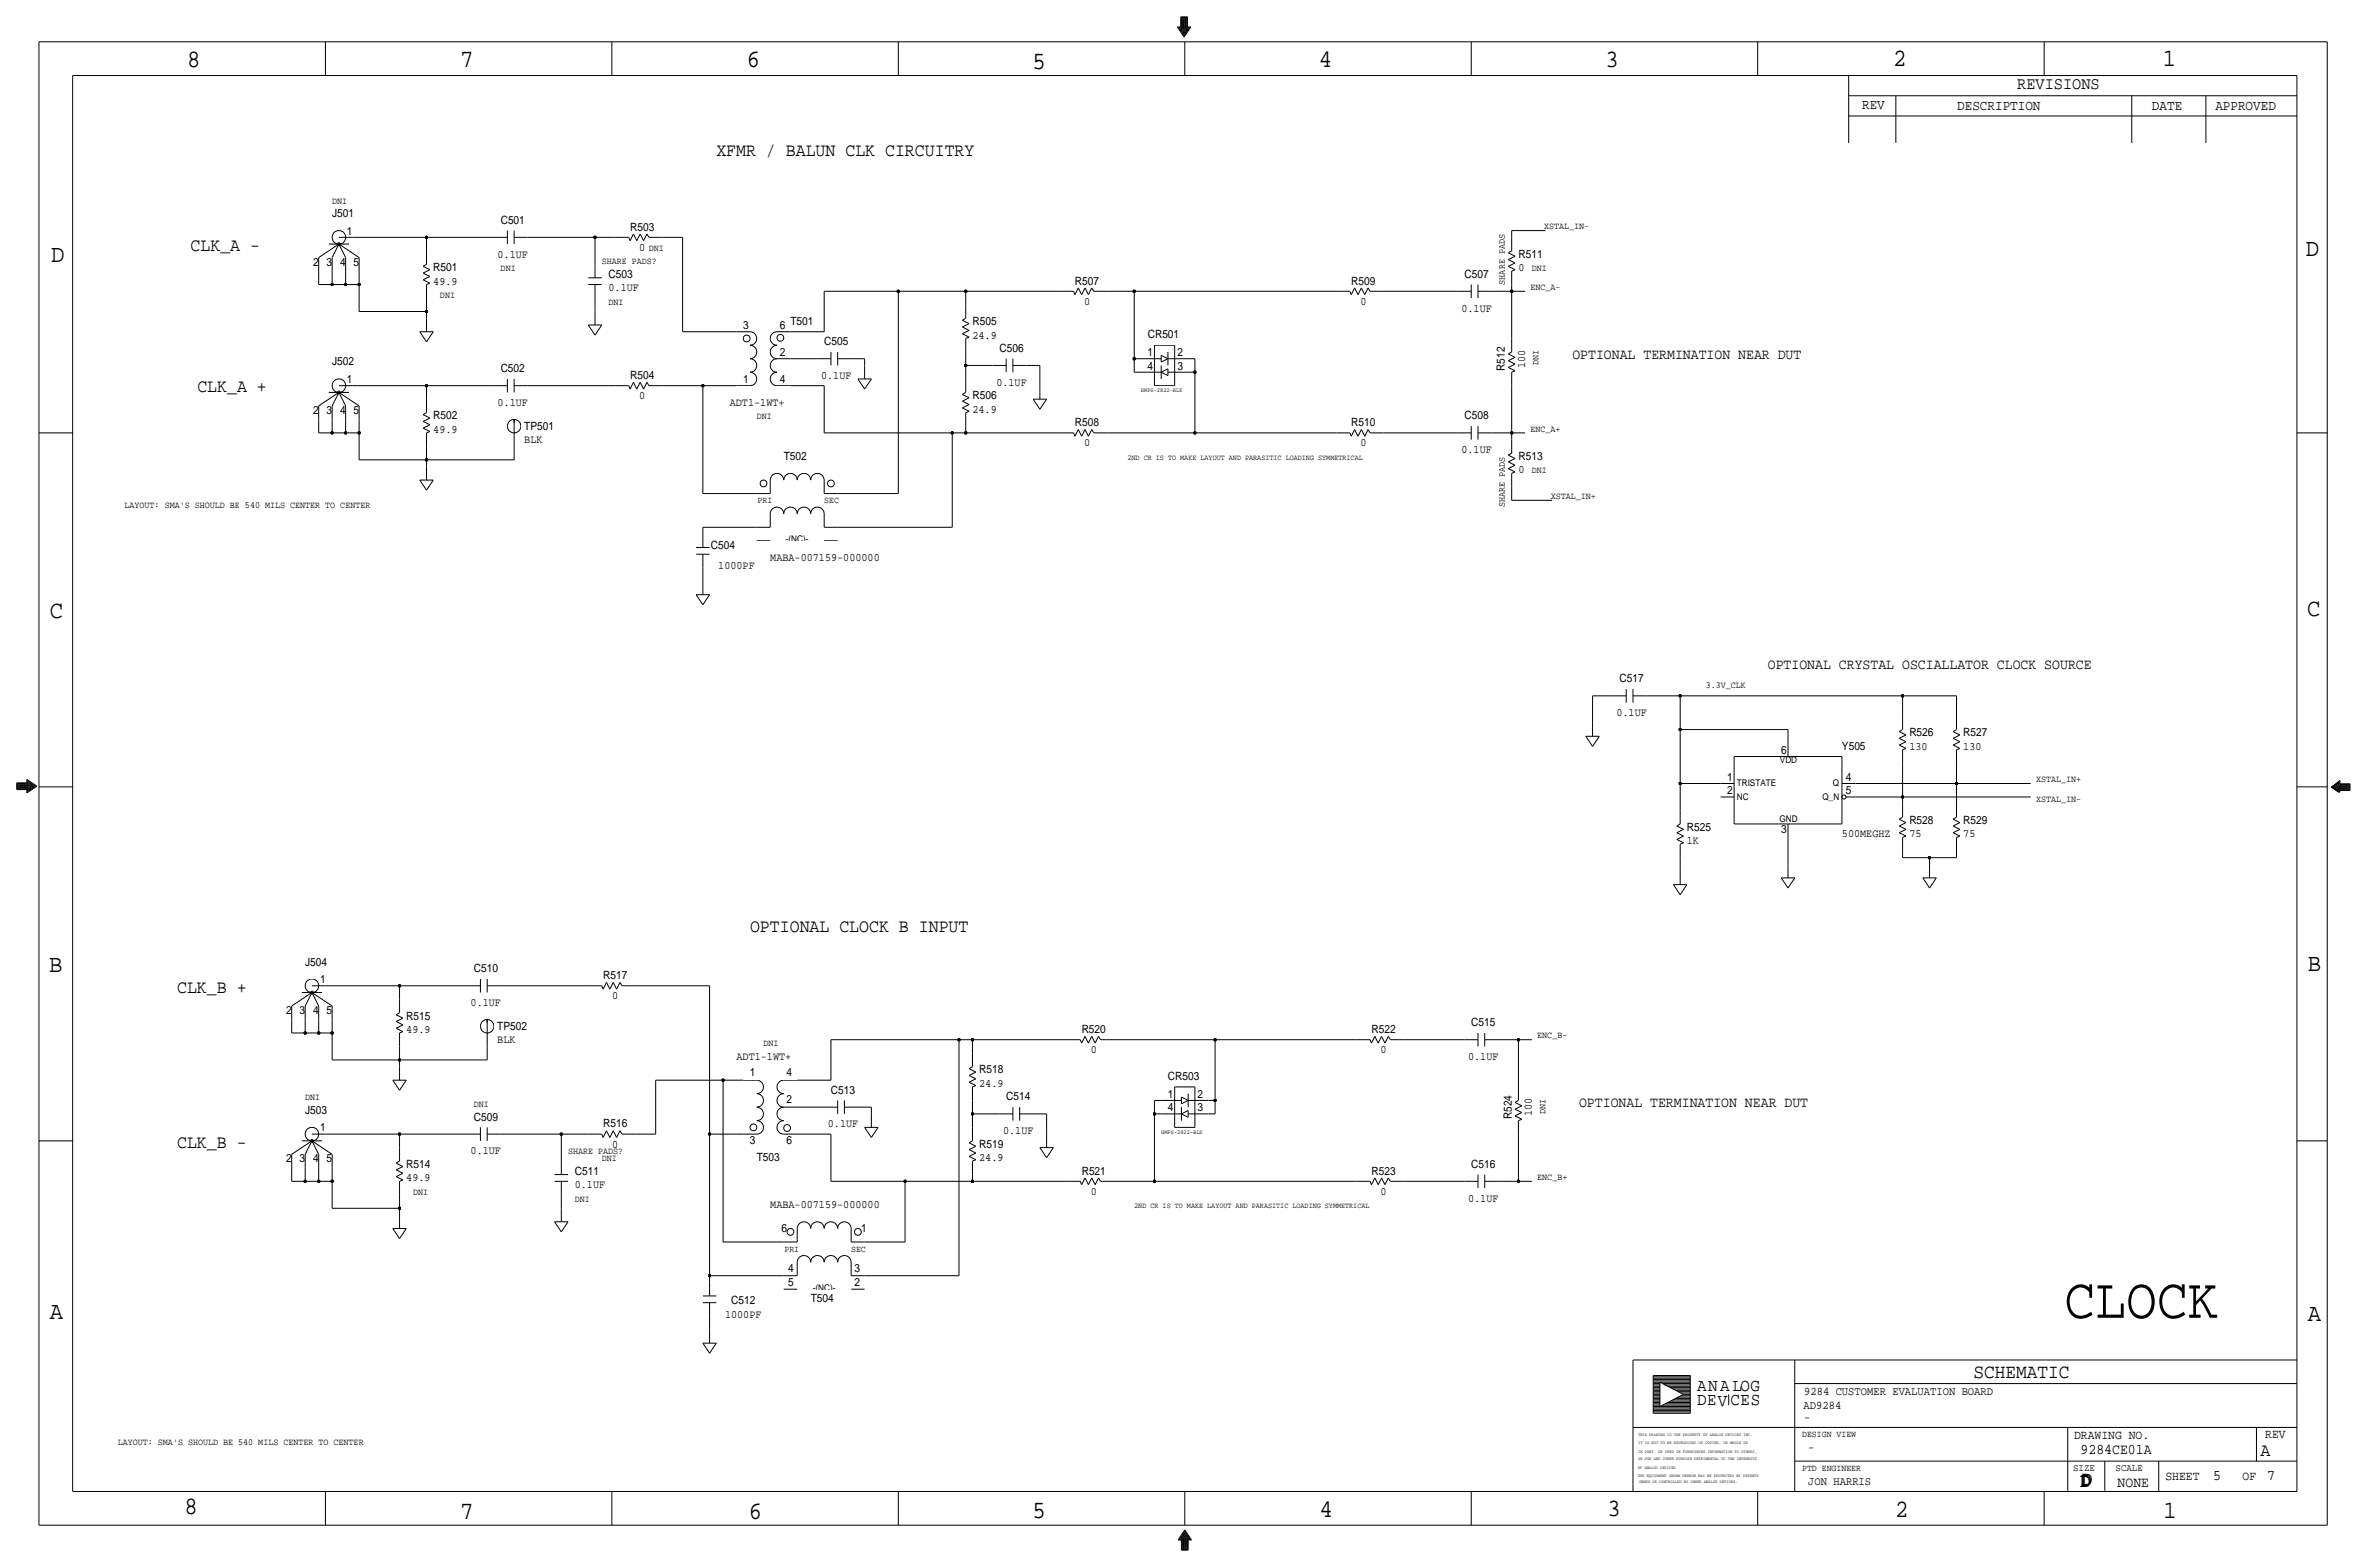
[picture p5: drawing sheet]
<svg xmlns="http://www.w3.org/2000/svg" width="892mm" height="590mm" viewBox="0 0 892 590" stroke-linecap="round" stroke-linejoin="round" font-family="sans-serif">
<defs><g id="words">
<text font-size="21.7" x="778" y="496.4">CLOCK</text>
<g font-size="9.4">
<text x="70.6" y="25.4">8</text>
<text x="173.4" y="25.4">7</text>
<text x="281.4" y="25.1">6</text>
<text x="389.1" y="26.2">5</text>
<text x="497" y="25.4">4</text>
<text x="605" y="25.1">3</text>
<text x="713.4" y="24.9">2</text>
<text x="815" y="24.9">1</text>
<text x="19.3" y="98.8">D</text>
<text x="868.9" y="96.5">D</text>
<text x="18.8" y="232.7">C</text>
<text x="869.4" y="232.2">C</text>
<text x="869.6" y="365.8">B</text>
<text x="18.5" y="366">B</text>
<text x="18.8" y="496.8">A</text>
<text x="869.6" y="497.6">A</text>
<text x="69.6" y="570.5">8</text>
<text x="173.4" y="572.3">7</text>
<text x="282.2" y="572.3">6</text>
<text x="389.1" y="571.8">5</text>
<text x="497.3" y="571.5">4</text>
<text x="605.7" y="571.2">3</text>
<text x="714.2" y="571.5">2</text>
<text x="815.3" y="572">1</text>
</g>
<g font-size="7.5">
<text x="743.7" y="518.9">SCHEMATIC</text>
<text x="783.8" y="560.3">DD</text>
<text x="784.3" y="559.8">D</text>
</g>
<g font-size="7">
<text x="270" y="58.9">XFMR / BALUN CLK CIRCUITRY</text>
<text x="71.8" y="94.5">CLK_A -</text>
<text x="74.4" y="147.8">CLK_A +</text>
<text x="282.7" y="351">OPTIONAL CLOCK B INPUT</text>
<text x="66.8" y="373.9">CLK_B +</text>
<text x="66.8" y="432.3">CLK_B -</text>
<text x="851.9" y="548.4">A</text>
</g>
<g font-size="6.7">
<text x="639.5" y="524.2">ANALOG</text>
<text x="639.5" y="529.3">DEV</text>
<text x="652.1" y="529.3">CES</text>
</g>
<text font-size="6.5" x="760.2" y="33.5">REVISIONS</text>
<g font-size="5.6">
<text x="592.5" y="135.1">OPTIONAL TERMINATION NEAR DUT</text>
<text x="666.2" y="252">OPTIONAL CRYSTAL OSCIALLATOR CLOCK SOURCE</text>
<text x="595.1" y="417.1">OPTIONAL TERMINATION NEAR DUT</text>
<text x="784" y="547.9">9284CE01A</text>
<text x="834.1" y="557.5">5</text>
<text x="854.4" y="557.5">7</text>
<text x="798" y="560.1">NONE</text>
</g>
<g font-size="5.3">
<text x="701.8" y="41.1">REV</text>
<text x="737.6" y="41.4">DESCRIPTION</text>
<text x="811" y="41.4">DATE</text>
<text x="834.8" y="41.4">APPROVED</text>
</g>
<g font-size="4.8">
<text x="781.6" y="542.1">DRAWING NO.</text>
<text x="853.6" y="541.8">REV</text>
<text x="816" y="557.4">SHEET</text>
<text x="845.1" y="557.5">OF</text>
</g>
<g font-size="4.4">
<text x="679.9" y="525.5">9284 CUSTOMER EVALUATION BOARD</text>
<text x="679.7" y="530.9">AD9284</text>
<text x="679.9" y="535.2">-</text>
<text x="681.4" y="546.6">-</text>
<text x="681.4" y="559.3">JON HARRIS</text>
</g>
<g font-size="4.3">
<text x="125.2" y="81.8">J501</text>
<text x="130.8" y="88.4">1</text>
<text x="188.7" y="84.3">C501</text>
<text x="237.4" y="86.9">R503</text>
<text x="240.9" y="94.5">0</text>
<text x="118" y="100.1">2</text>
<text x="123.1" y="100.1">3</text>
<text x="128.1" y="100.1">4</text>
<text x="133.2" y="100.1">5</text>
<text x="187.5" y="97">0.1UF</text>
<text x="572.2" y="97">R511</text>
<text x="163.3" y="107.2">49.9</text>
<text x="163.3" y="102.1">R501</text>
<text x="229.3" y="104.7">C503</text>
<text x="405.1" y="107.2">R507</text>
<text x="509.2" y="107.2">R509</text>
<text x="551.9" y="104.7">C507</text>
<text x="572.2" y="102.1">0</text>
<text x="229.3" y="109.7">0.1UF</text>
<text x="408.5" y="114.8">0</text>
<text x="512.6" y="114.8">0</text>
<text x="550.7" y="117.3">0.1UF</text>
<text x="280" y="124">3</text>
<text x="293.8" y="124">6</text>
<text x="297.8" y="122.4">T501</text>
<text x="366.5" y="122.4">R505</text>
<text x="310.6" y="130.1">C505</text>
<text x="366.5" y="127.5">24.9</text>
<text x="432.5" y="127.5">CR501</text>
<text x="125.2" y="137.7">J502</text>
<text x="293.8" y="134.1">2</text>
<text x="376.6" y="132.6">C506</text>
<text x="432.4" y="134.1">1</text>
<text x="443.7" y="134.1">2</text>
<text x="188.7" y="140.2">C502</text>
<text x="237.4" y="142.8">R504</text>
<text x="309.4" y="142.8">0.1UF</text>
<text x="432.4" y="139.2">4</text>
<text x="443.7" y="139.2">3</text>
<text x="567.1" y="139.7" transform="rotate(-90 567.1 139.7)">R512</text>
<text x="574.8" y="138.6" transform="rotate(-90 574.8 138.6)">100</text>
<text x="130.8" y="144.3">1</text>
<text x="280" y="144.3">1</text>
<text x="293.8" y="144.3">4</text>
<text x="375.5" y="145.3">0.1UF</text>
<text x="118" y="156">2</text>
<text x="123.1" y="156">3</text>
<text x="128.1" y="156">4</text>
<text x="133.2" y="156">5</text>
<text x="187.5" y="152.9">0.1UF</text>
<text x="240.9" y="150.4">0</text>
<text x="275" y="152.9">ADT1-1WT+</text>
<text x="366.5" y="155.5">24.9</text>
<text x="366.5" y="150.4">R506</text>
<text x="163.3" y="158">R502</text>
<text x="197.6" y="161.8">TP501</text>
<text x="405.1" y="160.5">R508</text>
<text x="509.2" y="160.5">R510</text>
<text x="551.9" y="158">C508</text>
<text x="163.3" y="163.1">49.9</text>
<text x="197.6" y="166.9">BLK</text>
<text x="295.4" y="173.1">T502</text>
<text x="408.5" y="168.1">0</text>
<text x="512.6" y="168.1">0</text>
<text x="550.7" y="170.7">0.1UF</text>
<text x="572.2" y="173.2">R513</text>
<text x="572.2" y="178.3">0</text>
<text x="267.9" y="206.8">C504</text>
<text x="270.7" y="214.4">1000PF</text>
<text x="290.3" y="211.3">MABA-007159-000000</text>
<text x="610.3" y="257.1">C517</text>
<text x="609.1" y="269.7">0.1UF</text>
<text x="719.5" y="277.4">R526</text>
<text x="739.8" y="277.4">R527</text>
<text x="671.2" y="284">6</text>
<text x="694.1" y="282.5">Y505</text>
<text x="719.5" y="282.5">130</text>
<text x="739.9" y="282.5">130</text>
<text x="650.9" y="294.2">1</text>
<text x="650.9" y="299.2">2</text>
<text x="695.7" y="299.2">5</text>
<text x="695.7" y="294.2">4</text>
<text x="719.5" y="310.4">R528</text>
<text x="739.8" y="310.4">R529</text>
<text x="635.7" y="312.9">R525</text>
<text x="671.2" y="314">3</text>
<text x="694.1" y="315.5">500MEGHZ</text>
<text x="719.5" y="315.5">75</text>
<text x="739.8" y="315.5">75</text>
<text x="635.7" y="318">1K</text>
<text x="115" y="363.7">J504</text>
<text x="120.6" y="370.3">1</text>
<text x="178.5" y="366.3">C510</text>
<text x="227.3" y="368.8">R517</text>
<text x="230.7" y="376.4">0</text>
<text x="107.8" y="382">2</text>
<text x="112.9" y="382">3</text>
<text x="118" y="382">4</text>
<text x="123.1" y="382">5</text>
<text x="177.3" y="379">0.1UF</text>
<text x="153.1" y="389.1">49.9</text>
<text x="153.1" y="384.1">R515</text>
<text x="187.4" y="387.9">TP502</text>
<text x="407.6" y="389.1">R520</text>
<text x="516.8" y="389.1">R522</text>
<text x="554.4" y="386.6">C515</text>
<text x="187.4" y="393">BLK</text>
<text x="277.6" y="399.3">ADT1-1WT+</text>
<text x="411" y="396.7">0</text>
<text x="520.3" y="396.7">0</text>
<text x="553.3" y="399.3">0.1UF</text>
<text x="282.6" y="405.4">1</text>
<text x="296.4" y="405.4">4</text>
<text x="369" y="404.4">R518</text>
<text x="440.1" y="406.9">CR503</text>
<text x="313.1" y="412">C513</text>
<text x="369" y="409.5">24.9</text>
<text x="440" y="413.5">1</text>
<text x="451.3" y="413.5">2</text>
<text x="115" y="419.6">J503</text>
<text x="296.4" y="415.5">2</text>
<text x="379.2" y="414.5">C514</text>
<text x="440" y="418.6">4</text>
<text x="451.3" y="418.6">3</text>
<text x="178.5" y="422.2">C509</text>
<text x="227.3" y="424.7">R516</text>
<text x="312" y="424.7">0.1UF</text>
<text x="569.7" y="421.6" transform="rotate(-90 569.7 421.6)">R524</text>
<text x="577.3" y="420.5" transform="rotate(-90 577.3 420.5)">100</text>
<text x="120.6" y="426.2">1</text>
<text x="282.6" y="430.8">3</text>
<text x="296.4" y="430.8">6</text>
<text x="378" y="427.2">0.1UF</text>
<text x="107.8" y="437.9">2</text>
<text x="112.9" y="437.9">3</text>
<text x="118" y="437.9">4</text>
<text x="123.1" y="437.9">5</text>
<text x="177.3" y="434.8">0.1UF</text>
<text x="230.7" y="432.3">0</text>
<text x="285.1" y="437.4">T503</text>
<text x="369" y="437.4">24.9</text>
<text x="369" y="432.3">R519</text>
<text x="153.1" y="439.9">R514</text>
<text x="216.6" y="442.5">C511</text>
<text x="407.6" y="442.5">R521</text>
<text x="516.8" y="442.5">R523</text>
<text x="554.4" y="439.9">C516</text>
<text x="153.1" y="445">49.9</text>
<text x="216.6" y="447.5">0.1UF</text>
<text x="290.3" y="455.2">MABA-007159-000000</text>
<text x="411" y="450.1">0</text>
<text x="520.3" y="450.1">0</text>
<text x="553.3" y="452.6">0.1UF</text>
<text x="294.5" y="464.1">6</text>
<text x="324.6" y="464.1">1</text>
<text x="297" y="479.3">4</text>
<text x="322" y="479.3">3</text>
<text x="297" y="484.4">5</text>
<text x="322" y="484.4">2</text>
<text x="275.6" y="491.2">C512</text>
<text x="305.5" y="490.6">T504</text>
<text x="273.2" y="496.3">1000PF</text>
</g>
<g font-size="3.8">
<text x="781.3" y="554">SIZE</text>
<text x="797.3" y="554">SCALE</text>
</g>
<g font-size="3.5">
<text x="125.2" y="76.7">DNI</text>
<text x="581.9" y="86.4">XSTAL_IN-</text>
<text x="244.6" y="94.5">DNI</text>
<text x="226.8" y="99.6">SHARE PADS?</text>
<text x="188.7" y="102.1">DNI</text>
<text x="567.1" y="107.2" transform="rotate(-90 567.1 107.2)">SHARE PADS</text>
<text x="577.3" y="102.1">DNI</text>
<text x="165.8" y="112.3">DNI</text>
<text x="576.8" y="109.2">ENC_A-</text>
<text x="229.3" y="114.8">DNI</text>
<text x="579.8" y="137.7" transform="rotate(-90 579.8 137.7)">DNI</text>
<text x="285.2" y="158">DNI</text>
<text x="576.8" y="162.6">ENC_A+</text>
<text x="577.3" y="178.3">DNI</text>
<text x="46.9" y="191.4">LAYOUT: SMA'S SHOULD BE 540 MILS CENTER TO CENTER</text>
<text x="285.5" y="189.6">PRI</text>
<text x="310.6" y="189.6">SEC</text>
<text x="567.1" y="191" transform="rotate(-90 567.1 191)">SHARE PADS</text>
<text x="584.4" y="188">XSTAL_IN+</text>
<text x="296.1" y="204.2">-(NC)-</text>
<text x="642.8" y="259.1">3.3V_CLK</text>
<text x="670.8" y="287.5">VDD</text>
<text x="654.5" y="296.2">TRISTATE</text>
<text x="690.7" y="296.2">Q</text>
<text x="767.3" y="294.6">XSTAL_IN+</text>
<text x="654.5" y="301.2">NC</text>
<text x="686.8" y="301.2">Q_N</text>
<text x="767.3" y="302.3">XSTAL_IN-</text>
<text x="670.6" y="309.6">GND</text>
<text x="287.7" y="394.2">DNI</text>
<text x="579.3" y="391.2">ENC_B-</text>
<text x="115" y="414.5">DNI</text>
<text x="178.5" y="417.1">DNI</text>
<text x="582.4" y="419.6" transform="rotate(-90 582.4 419.6)">DNI</text>
<text x="214.1" y="434.8">SHARE PADS?</text>
<text x="226.8" y="437.4">DNI</text>
<text x="579.3" y="444.5">ENC_B+</text>
<text x="155.7" y="450.1">DNI</text>
<text x="216.6" y="452.6">DNI</text>
<text x="295.6" y="471.6">PRI</text>
<text x="320.8" y="471.6">SEC</text>
<text x="306.3" y="486.2">-(NC)-</text>
<text x="44.4" y="544.5">LAYOUT: SMA'S SHOULD BE 540 MILS CENTER TO CENTER</text>
<text x="679.1" y="541.3">DESIGN VIEW</text>
<text x="679.1" y="554">PTD ENGINEER</text>
</g>
<g font-size="2.9">
<text x="424.9" y="173.2">2ND CR IS TO MAKE LAYOUT AND PARASITIC LOADING SYMMETRICAL</text>
<text x="427.4" y="455.2">2ND CR IS TO MAKE LAYOUT AND PARASITIC LOADING SYMMETRICAL</text>
</g>
<g font-size="2.3">
<text x="430" y="147.8">HMPS-2822-BLK</text>
<text x="437.6" y="427.2">HMPS-2822-BLK</text>
</g>
<g font-size="1.6">
<text x="617.3" y="541.1">THIS DRAWING IS THE PROPERTY OF ANALOG DEVICES INC.</text>
<text x="617.3" y="543.9">IT IS NOT TO BE REPRODUCED OR COPIED, IN WHOLE OR</text>
<text x="617.3" y="547.2">IN PART, OR USED IN FURNISHING INFORMATION TO OTHERS,</text>
<text x="617.3" y="550">OR FOR ANY OTHER PURPOSE DETRIMENTAL TO THE INTERESTS</text>
<text x="617.2" y="553.2">OF ANALOG DEVICES.</text>
<text x="617.2" y="556.3">THE EQUIPMENT SHOWN HEREON MAY BE PROTECTED BY PATENTS</text>
<text x="617.7" y="558.8">OWNED OR CONTROLLED BY OWNED ANALOG DEVICES.</text>
</g>
</g></defs>
<g fill="none" stroke="#000" stroke-width=".38">
<path d="M14.7 15.7v558.8zM14.7 15.7h862.3zM122.6 15.7v12.7zM230.6 15.7v12.7zM338.5 15.7v12.7zM443.7 10.2h1.3zM443.7 10.2l2.5 3.8zM444.2 10.4h1zM444.2 10.4l2 3.1zM444.7 10.7h.8zM444.7 10.7l1.5 2.3zM445 6.3v3.9z"/>
<path d="M445 6.3h2.5zM445.2 6.6v3.8zM445.2 6.6h2zM445.2 10.9h.5zM445.2 10.9l1 1.5zM445.5 6.9v3.8zM445.5 6.9h1.5zM445.7 11.2h.3zM445.7 7.1v3.8zM445.7 7.1h1zM445.7 11.2l.5 .7zM446 7.4v3.8z"/>
<path d="M446 7.4h.5zM446.2 7.6v4.1zM446.5 11.2h.2zM446.5 7.4v3.8zM446.5 15.7v12.7zM446.7 10.9h.5zM446.7 11.2l-.5 .7zM446.7 7.1v3.8zM447 10.7h.8zM447 6.9v3.8zM447.2 10.4h1.1zM447.2 6.6v3.8z"/>
<path d="M447.2 10.9l-1 1.5zM447.5 10.2h1.3zM447.5 6.4v3.8zM447.8 10.7l-1.6 2.3zM448.3 10.4l-2.1 3.1zM448.8 10.2l-2.6 3.8zM554.4 15.7v12.7zM662.4 15.7v12.7zM770.3 15.7v12.7zM877 15.7v558.8zM27.4 28.4v533.4zM27.4 28.4h838.2z"/>
<path d="M696.7 36.1h168.9zM696.7 28.4v25.4zM714.5 36.1v17.7zM803.4 36.1v17.7zM831.3 36.1v17.7zM865.6 28.4v533.4zM696.7 43.7h168.9zM120.1 97v5.1zM120.1 97l7.6-5.1zM123.9 91.9h7.6zM125.2 97v5.1zM127.7 89.4h5.1z"/>
<path d="M127.7 91.9l2.6 5.1zM127.7 91.9l7.6 5.1zM127.7 91.9l-2.5 5.1zM130.3 97v5.1zM132.8 89.4h27.9zM135.3 97v5.1zM160.7 94.5v5.1zM160.7 89.4h25.4zM160.7 89.4v5.1zM186.1 89.4h5.1zM191.2 86.9v5zM193.8 89.4h5z"/>
<path d="M193.8 86.9v5zM198.8 89.4h25.4zM224.2 99.6v5zM224.2 89.4h7.7zM224.2 89.4v10.2zM231.9 89.4h5zM236.9 89.4l.5 1.3zM238.7 88.1l-1.3 2.6zM238.7 88.1l1.3 2.6zM241.2 88.1l1.3 2.6zM241.2 88.1l-1.2 2.6zM243.8 88.1l-1.3 2.6z"/>
<path d="M243.8 88.1l.8 1.3zM244.6 89.4h5zM249.6 89.4h7.7zM257.3 89.4v35.6zM568.4 95.3l1.3-.8zM568.4 95.3l2.5 1.2zM568.4 97.8l2.5-1.3zM568.4 97.8l2.5 1.3zM569.7 89.4v5.1zM569.7 86.9h12.7zM569.7 86.9v2.5zM120.1 107.2h5.1z"/>
<path d="M120.1 102.1v5.1zM125.2 107.2h5.1zM125.2 102.1v5.1zM130.3 107.2h5zM130.3 102.1v5.1zM135.3 117.3h25.4zM135.3 107.2v10.1zM135.3 102.1v5.1zM159.5 100.3l1.2-.7zM159.5 100.3l2.5 1.3zM159.5 102.9l2.5-1.3zM159.5 102.9l2.5 1.2z"/>
<path d="M159.5 105.4l2.5-1.3zM159.5 105.4l2.5 1.3zM160.7 119.9v5.1zM160.7 107.2v5.1zM160.7 107.2l1.3-.5zM160.7 112.3v5zM160.7 117.3v2.6zM221.7 104.6h5.1zM221.7 107.2h5.1zM224.2 107.2v5.1zM224.2 117.3v5.1zM224.2 112.3v5z"/>
<path d="M310.6 109.7v15.3zM310.6 109.7h27.9zM338.5 109.7h25.4zM338.5 109.7v76.2zM363.9 109.7v5.1zM363.9 114.8v5.1zM363.9 109.7h35.6zM399.5 109.7h5.1zM404.6 109.7l.5 1.3zM406.3 108.5l-1.2 2.5zM406.3 108.5l1.3 2.5zM408.9 108.5l1.3 2.5z"/>
<path d="M408.9 108.5l-1.3 2.5zM411.4 108.5l-1.2 2.5zM411.4 108.5l.8 1.2zM412.2 109.7h5.1zM417.3 109.7h10.1zM427.4 109.7h76.2zM427.4 109.7v25.4zM503.6 109.7h5.1zM508.7 109.7l.5 1.3zM510.5 108.5l-1.3 2.5zM510.5 108.5l1.3 2.5zM513 108.5l1.3 2.5z"/>
<path d="M513 108.5l-1.2 2.5zM515.6 108.5l-1.3 2.5zM515.6 108.5l.7 1.2zM516.3 109.7h5.1zM521.4 109.7h28zM549.4 109.7h5zM554.4 107.2v5.1zM557 109.7h5.1zM557 107.2v5.1zM562.1 109.7h7.6zM568.4 100.3l2.5-1.2zM568.4 100.3l2.5 1.3z"/>
<path d="M569.7 102.1v5.1zM569.7 102.1l1.2-.5zM569.7 109.7h5.1zM569.7 107.2v2.5zM569.7 109.7v17.8zM158.2 125l2.5 3.8zM158.2 125h5.1zM163.3 125l-2.6 3.8zM221.7 122.4l2.5 3.8zM221.7 122.4h5.1zM226.8 122.4l-2.6 3.8zM257.3 125h20.3z"/>
<path d="M277.6 125h5.1zM282.7 125a2.54 2.54 0 0 1 2.5 2.5 2.54 2.54 0 0 1-2.5 2.5 2.54 2.54 0 0 1 2.5 2.6 2.54 2.54 0 0 1-2.5 2.5 2.54 2.54 0 0 1 2.5 2.6 2.54 2.54 0 0 1-2.5 2.5 2.54 2.54 0 0 1 2.5 2.5 2.54 2.54 0 0 1-2.5 2.6M292.8 135.1h5.1zM292.8 125h5.1zM292.8 125a2.54 2.54 0 0 0-2.5 2.5 2.54 2.54 0 0 0 2.5 2.5 2.54 2.54 0 0 0-2.5 2.6 2.54 2.54 0 0 0 2.5 2.5 2.54 2.54 0 0 0-2.5 2.6 2.54 2.54 0 0 0 2.5 2.5 2.54 2.54 0 0 0-2.5 2.5 2.54 2.54 0 0 0 2.5 2.6M297.9 135.1h10.2zM297.9 125h12.7zM308.1 135.1h5zM313.1 132.6v5.1zM315.7 135.1h5.1zM315.7 132.6v5.1zM320.8 135.1h5z"/>
<path d="M325.8 137.7v5zM325.8 135.1v2.6zM362.7 120.7l1.2-.8zM362.7 120.7l2.5 1.2zM362.7 123.2l2.5-1.3zM362.7 123.2l2.5 1.3zM362.7 125.7l2.5-1.2zM362.7 125.7l2.5 1.3zM363.9 137.7h10.2zM363.9 132.6v5.1zM363.9 137.7v5zM363.9 127.5v5.1z"/>
<path d="M363.9 127.5l1.3-.5zM374.1 137.7h5.1zM379.2 135.1v5.1zM381.7 137.7h5.1zM381.7 135.1v5.1zM386.8 137.7h5.1zM391.9 137.7v7.6zM427.4 135.1v5.1zM427.4 135.1h2.6zM430 135.1h5.1zM435.1 130h7.6zM435.1 130v15.3z"/>
<path d="M435.1 135.1h2.5zM437.6 136.4l2.5-1.3zM437.6 137.7v5zM437.6 133.9l2.5 1.2zM437.6 133.9v2.5zM440.1 138.9v2.6zM440.1 132.6v5.1zM440.1 135.1h2.6zM442.7 130v15.3zM442.7 135.1h5.1zM447.8 135.1h2.5zM450.3 135.1v5.1z"/>
<path d="M568.4 133.4l1.3-.8zM568.4 133.4l2.5 1.2zM568.4 135.9l2.5-1.3zM568.4 135.9l2.5 1.3zM568.4 138.4l2.5-1.2zM568.4 138.4l2.5 1.3zM569.7 127.5v5.1zM120.1 158v5.1zM120.1 152.9v5.1zM120.1 152.9l7.6-5.1zM123.9 147.8h7.6zM125.2 152.9v5.1z"/>
<path d="M125.2 158v5.1zM127.7 145.3h5.1zM127.7 147.8l2.6 5.1zM127.7 147.8l7.6 5.1zM127.7 147.8l-2.5 5.1zM130.3 152.9v5.1zM130.3 158v5.1zM132.8 145.3h27.9zM135.3 152.9v5.1zM135.3 158v5.1zM159.5 156.2l1.2-.8zM159.5 156.2l2.5 1.3z"/>
<path d="M159.5 158.8l2.5-1.3zM159.5 158.8l2.5 1.2zM160.7 150.4v5zM160.7 145.3h25.4zM160.7 145.3v5.1zM186.1 145.3h5.1zM191.2 142.7v5.1zM193.8 145.3h5zM193.8 142.7v5.1zM193.8 158v10.1zM193.8 158v1.3zM198.8 145.3h33.1z"/>
<path d="M231.9 145.3h5zM236.9 145.3l.5 1.3zM238.7 144l-1.3 2.6zM238.7 144l1.3 2.6zM241.2 144l1.3 2.6zM241.2 144l-1.2 2.6zM243.8 144l-1.3 2.6zM243.8 144l.8 1.3zM244.6 145.3h5zM249.6 145.3h15.3zM264.9 145.3v40.6zM264.9 145.3h12.7z"/>
<path d="M277.6 145.3h5.1zM292.8 145.3h5.1zM297.9 145.3h12.7zM310.6 145.3v17.8zM323.3 142.7l2.5 3.9zM323.3 142.7h5.1zM328.4 142.7l-2.6 3.9zM362.7 148.6l1.2-.8zM362.7 148.6l2.5 1.3zM362.7 151.1l2.5-1.2zM362.7 151.1l2.5 1.3zM362.7 153.7l2.5-1.3z"/>
<path d="M362.7 153.7l2.5 1.2zM363.9 155.4v5.1zM363.9 142.7v5.1zM363.9 155.4l1.3-.5zM389.3 150.4l2.6 3.8zM389.3 150.4h5.1zM391.9 145.3v5.1zM394.4 150.4l-2.5 3.8zM427.4 140.2h2.6zM430 140.2h5.1zM435.1 145.3h7.6zM435.1 140.2h2.5z"/>
<path d="M437.6 140.2l2.5-1.3zM437.6 140.2l2.5 1.3zM440.1 140.2h2.6zM442.7 140.2h5.1zM447.8 140.2h2.5zM450.3 140.2v22.9zM569.7 140.2v5.1zM569.7 140.2l1.2-.5zM569.7 145.3v17.8zM14.7 163.1h12.7zM120.1 163.1h5.1zM125.2 163.1h5.1z"/>
<path d="M130.3 163.1h5zM135.3 173.2h25.4zM135.3 163.1v10.1zM159.5 161.3l2.5-1.3zM159.5 161.3l2.5 1.3zM160.7 175.8v5zM160.7 163.1v5zM160.7 163.1l1.3-.5zM160.7 168.1v5.1zM160.7 173.2v2.6zM160.7 173.2h33.1zM193.8 168.1v5.1z"/>
<path d="M310.6 163.1h48.3zM358.9 163.1h5zM358.9 163.1v35.5zM363.9 160.5v2.6zM363.9 163.1h35.6zM399.5 163.1h5.1zM404.6 163.1l.5 1.2zM406.3 161.8l-1.2 2.5zM406.3 161.8l1.3 2.5zM408.9 161.8l1.3 2.5zM408.9 161.8l-1.3 2.5zM411.4 161.8l-1.2 2.5z"/>
<path d="M411.4 161.8l.8 1.3zM412.2 163.1h5.1zM417.3 163.1h33zM450.3 163.1h53.3zM503.6 163.1h5.1zM508.7 163.1l.5 1.2zM510.5 161.8l-1.3 2.5zM510.5 161.8l1.3 2.5zM513 161.8l1.3 2.5zM513 161.8l-1.2 2.5zM515.6 161.8l-1.3 2.5zM515.6 161.8l.7 1.3z"/>
<path d="M516.3 163.1h5.1zM521.4 163.1h28zM549.4 163.1h5zM554.4 160.5v5.1zM557 163.1h5.1zM557 160.5v5.1zM562.1 163.1h7.6zM568.4 171.5l1.3-.8zM568.4 171.5l2.5 1.2zM568.4 174l2.5-1.3zM568.4 174l2.5 1.3zM568.4 176.5l2.5-1.2z"/>
<path d="M568.4 176.5l2.5 1.3zM569.7 178.3v5.1zM569.7 165.6v5.1zM569.7 178.3l1.2-.5zM569.7 163.1h5.1zM569.7 163.1v2.5zM865.6 163.1h11.4zM158.2 180.8l2.5 3.9zM158.2 180.8h5.1zM163.3 180.8l-2.6 3.9zM264.9 185.9h20.3zM264.9 198.6h20.3z"/>
<path d="M264.9 198.6v2.6zM285.2 198.6h5.1zM285.2 185.9h5.1zM290.3 193.5v5.1zM290.3 180.8v5.1zM290.3 193.5a2.54 2.54 0 0 1 2.5-2.5 2.54 2.54 0 0 1 2.6 2.5 2.54 2.54 0 0 1 2.5-2.5 2.54 2.54 0 0 1 2.5 2.5 2.54 2.54 0 0 1 2.6-2.5 2.54 2.54 0 0 1 2.5 2.5 2.54 2.54 0 0 1 2.6-2.5 2.54 2.54 0 0 1 2.5 2.5M290.3 180.8a2.54 2.54 0 0 1 2.5-2.5 2.54 2.54 0 0 1 2.6 2.5 2.54 2.54 0 0 1 2.5-2.5 2.54 2.54 0 0 1 2.5 2.5 2.54 2.54 0 0 1 2.6-2.5 2.54 2.54 0 0 1 2.5 2.5 2.54 2.54 0 0 1 2.6-2.5 2.54 2.54 0 0 1 2.5 2.5M310.6 193.5v5.1zM310.6 180.8v5.1zM310.6 198.6h5.1zM310.6 185.9h5.1zM315.7 185.9h22.8z"/>
<path d="M315.7 198.6h43.2zM569.7 183.4v5.1zM569.7 188.5h15.2zM262.3 208.8h5.1zM262.3 206.2h5.1zM264.9 208.8v5.1zM264.9 201.2v5zM264.9 218.9v5.1zM264.9 213.9v5zM285.2 203.7h5.1zM310.6 203.7h5.1zM262.3 224l2.6 3.8z"/>
<path d="M262.3 224h5.1zM267.4 224l-2.5 3.8zM612.9 259.6v5.1zM615.4 259.6v5.1zM597.6 277.4l2.6 3.8zM597.6 277.4h5.1zM600.2 262.1v10.2zM600.2 272.3v5.1zM600.2 262.1h7.6zM602.7 277.4l-2.5 3.8zM607.8 262.1h5.1zM615.4 262.1h5.1z"/>
<path d="M620.5 262.1h12.7zM633.2 262.1h83.8zM633.2 274.8v20.3zM633.2 274.8h40.6zM633.2 262.1v12.7zM673.8 274.8v5.1zM673.8 279.9v5.1zM715.7 275.6l1.3-.8zM715.7 275.6l2.6 1.3zM715.7 278.1l2.6-1.2zM715.7 278.1l2.6 1.3zM717 262.1h20.3z"/>
<path d="M717 262.1v7.6zM717 269.7v5.1zM736 275.6l1.3-.8zM736 275.6l2.6 1.3zM736 278.1l2.6-1.2zM736 278.1l2.6 1.3zM737.3 269.7v5.1zM737.3 262.1v7.6zM6.3 294.9h3.8zM6.3 294.9v2.5zM6.3 297.4h3.8zM6.6 295.1v2.1z"/>
<path d="M6.6 295.1h3.8zM6.6 297.2h3.8zM6.8 296.9h3.8zM6.8 295.4v1.5zM6.8 295.4h3.8zM7.1 296.7h3.8zM7.1 295.7v1zM7.1 295.7h3.8zM7.3 296.4h3.8zM7.3 295.9v.5zM7.3 295.9h3.8zM7.6 296.2h4z"/>
<path d="M10.1 297.4v1.3zM10.1 298.7l3.8-2.5zM10.1 293.6l3.8 2.6zM10.1 293.6v1.3zM10.4 298.2l3-2zM10.4 297.2v1zM10.4 294.1v1zM10.4 294.1l3 2.1zM10.6 297.7l2.3-1.5zM10.6 296.9v.8zM10.6 294.6v.8zM10.6 294.6l2.3 1.6z"/>
<path d="M10.9 295.1v.6zM10.9 295.1l1.5 1.1zM10.9 296.7v.5zM10.9 297.2l1.5-1zM11.1 296.7l.8-.5zM11.1 295.7v.2zM11.1 295.7l.8 .5zM11.1 296.4v.3zM14.7 296.4h12.7zM633.2 295.1h15.2zM633.2 295.1v10.2zM648.4 295.1h5.1z"/>
<path d="M653.5 285v25.4zM653.5 285h40.6zM694.1 295.1h5.1zM694.1 285v25.4zM699.2 295.1h38.1zM715.7 280.7l2.6-1.3zM715.7 280.7l2.6 1.2zM717 287.5v12.7zM717 282.4v5.1zM717 282.4l1.3-.5zM736 280.7l2.6-1.3zM736 280.7l2.6 1.2z"/>
<path d="M737.3 282.4v5.1zM737.3 282.4l1.3-.5zM737.3 295.1h28zM737.3 287.5v7.6zM737.3 295.1v7.7zM865.6 296.4h11.4zM878.5 296.5l3-2zM878.5 296.5l3 2.1zM878.7 296.5l3.1 1.8zM878.7 296.5l3.1-2.5zM879 296.5l2.3-1.5zM879 296.5l2.3 1.5z"/>
<path d="M879.5 296.5l1.5 1zM879.5 296.5l1.5-1zM880 296.5l.8 .5zM880 296.5l.8-.5zM880.3 296.5h4zM880.8 296.3h3.8zM880.8 296v.3zM880.8 296.8v.2zM880.8 296.8h3.8zM881 296h3.8zM881 295.5v.5zM881 297v.5z"/>
<path d="M881 297h3.8zM881.3 297.3h3.8zM881.3 295.8h3.8zM881.3 295v.8zM881.3 297.3v.7zM881.5 297.5h3.8zM881.5 295.5h3.8zM881.5 294.5v1zM881.5 297.5v1.1zM881.8 297.8h3.8zM881.8 297.8v.5zM881.8 294v1.2z"/>
<path d="M881.8 295.2h3.8zM884.6 296.3v.5zM884.8 296v1zM885.1 295.8v1.5zM885.3 295.5v2zM885.6 295.2v2.6zM631.9 311.2l1.3-.8zM631.9 311.2l2.5 1.2zM631.9 313.7l2.5-1.3zM631.9 313.7l2.5 1.3zM631.9 316.2l2.5-1.2zM631.9 316.2l2.5 1.3z"/>
<path d="M633.2 318v5.1zM633.2 305.3v5.1zM633.2 318l1.2-.5zM648.4 300.2h5.1zM653.5 310.4h40.6zM673.8 315.5v10.1zM673.8 310.4v5.1zM695.7 300.2h3.5zM699.2 300.2h17.8zM715.7 308.6l1.3-.8zM715.7 308.6l2.6 1.3zM715.7 311.2l2.6-1.3z"/>
<path d="M715.7 311.2l2.6 1.2zM715.7 313.7l2.6-1.3zM715.7 313.7l2.6 1.3zM717 300.2v2.6zM717 315.5v5zM717 302.8v5zM717 315.5l1.3-.5zM717 300.2h48.3zM736 308.6l1.3-.8zM736 308.6l2.6 1.3zM736 311.2l2.6-1.3zM736 311.2l2.6 1.2z"/>
<path d="M736 313.7l2.6-1.3zM736 313.7l2.6 1.3zM737.3 315.5v5zM737.3 302.8v5zM737.3 315.5l1.3-.5zM630.6 333.2l2.6 3.9zM630.6 333.2h5.1zM633.2 328.2v5zM633.2 323.1v5.1zM635.7 333.2l-2.5 3.9zM671.3 330.7l2.5 3.8zM671.3 330.7h5.1z"/>
<path d="M673.8 325.6v5.1zM676.4 330.7l-2.6 3.8zM717 320.5v2.6zM717 323.1h10.2zM724.6 330.7l2.6 3.8zM724.6 330.7h5.1zM727.2 325.6v5.1zM727.2 323.1v2.5zM727.2 323.1h10.1zM729.7 330.7l-2.5 3.8zM737.3 320.5v2.6zM109.9 379v5z"/>
<path d="M109.9 379l7.7-5.1zM113.7 373.9h7.7zM115 379v5zM117.6 371.3h5zM117.6 373.9l2.5 5.1zM117.6 373.9l7.6 5.1zM117.6 373.9l-2.6 5.1zM120.1 379v5zM122.6 371.3h28zM125.2 379v5zM150.6 376.4v5.1zM150.6 371.3h25.4z"/>
<path d="M150.6 371.3v5.1zM176 371.3h5.1zM181.1 368.8v5.1zM183.6 371.3h5.1zM183.6 368.8v5.1zM188.7 371.3h33zM221.7 371.3h5.1zM226.8 371.3l.5 1.3zM228.5 370.1l-1.2 2.5zM228.5 370.1l1.3 2.5zM231.1 370.1l1.3 2.5zM231.1 370.1l-1.3 2.5z"/>
<path d="M233.6 370.1l-1.2 2.5zM233.6 370.1l.8 1.2zM234.4 371.3h5.1zM239.5 371.3h27.9zM267.4 371.3v55.9zM109.9 389.1h5.1zM109.9 384v5.1zM115 389.1h5.1zM115 384v5.1zM120.1 389.1h5.1zM120.1 384v5.1zM125.2 399.3h25.4z"/>
<path d="M125.2 389.1v10.2zM125.2 384v5.1zM149.3 382.3l1.3-.8zM149.3 382.3l2.5 1.2zM149.3 384.8l2.5-1.3zM149.3 384.8l2.5 1.3zM149.3 387.4l2.5-1.3zM149.3 387.4l2.5 1.2zM150.6 389.1v5.1zM150.6 389.1l1.2-.5zM150.6 399.3v2.5zM150.6 394.2v5.1z"/>
<path d="M150.6 399.3h33zM183.6 384v10.2zM183.6 384v1.4zM183.6 394.2v5.1zM313.1 391.7v15.2zM313.1 391.7h48.3zM361.4 391.7v88.9zM361.4 391.7h5.1zM366.5 396.7v5.1zM366.5 391.7h35.5zM366.5 391.7v5zM402 391.7h5.1z"/>
<path d="M407.1 391.7l.5 1.2zM408.9 390.4l-1.3 2.5zM408.9 390.4l1.3 2.5zM411.4 390.4l1.3 2.5zM411.4 390.4l-1.2 2.5zM414 390.4l-1.3 2.5zM414 390.4l.7 1.3zM414.7 391.7h5.1zM419.8 391.7h38.1zM457.9 391.7v22.8zM457.9 391.7h53.4zM511.3 391.7h5z"/>
<path d="M516.3 391.7l.5 1.2zM518.1 390.4l-1.3 2.5zM518.1 390.4l1.3 2.5zM520.6 390.4l1.3 2.5zM520.6 390.4l-1.2 2.5zM523.2 390.4l-1.3 2.5zM523.2 390.4l.8 1.3zM524 391.7h5zM529 391.7h22.9zM551.9 391.7h5.1zM557 389.1v5.1zM559.5 391.7h5.1z"/>
<path d="M559.5 389.1v5.1zM564.6 391.7h7.6zM572.2 391.7h5.1zM572.2 391.7v17.7zM148 406.9l2.6 3.8zM148 406.9h5.1zM150.6 401.8v5.1zM153.1 406.9l-2.5 3.8zM247.1 406.9v20.3zM247.1 406.9h25.4zM272.5 406.9v61zM272.5 406.9h7.6z"/>
<path d="M280.1 406.9h5.1zM285.2 406.9a2.54 2.54 0 0 1 2.5 2.5 2.54 2.54 0 0 1-2.5 2.6 2.54 2.54 0 0 1 2.5 2.5 2.54 2.54 0 0 1-2.5 2.6 2.54 2.54 0 0 1 2.5 2.5 2.54 2.54 0 0 1-2.5 2.5 2.54 2.54 0 0 1 2.5 2.6 2.54 2.54 0 0 1-2.5 2.5M295.4 417.1h5zM295.4 406.9h5zM295.4 406.9a2.54 2.54 0 0 0-2.6 2.5 2.54 2.54 0 0 0 2.6 2.6 2.54 2.54 0 0 0-2.6 2.5 2.54 2.54 0 0 0 2.6 2.6 2.54 2.54 0 0 0-2.6 2.5 2.54 2.54 0 0 0 2.6 2.5 2.54 2.54 0 0 0-2.6 2.6 2.54 2.54 0 0 0 2.6 2.5M300.4 417.1h10.2zM300.4 406.9h12.7zM310.6 417.1h5.1zM315.7 414.5v5.1zM318.2 417.1h5.1zM318.2 414.5v5.1zM323.3 417.1h5.1z"/>
<path d="M328.4 419.6v5.1zM328.4 417.1v2.5zM365.2 402.6l1.3-.8zM365.2 402.6l2.5 1.3zM365.2 405.1l2.5-1.2zM365.2 405.1l2.5 1.3zM365.2 407.7l2.5-1.3zM365.2 407.7l2.5 1.2zM366.5 409.4v5.1zM366.5 409.4l1.2-.5zM366.5 414.5v5.1zM366.5 419.6h10.1z"/>
<path d="M366.5 419.6v5.1zM376.6 419.6h5.1zM381.7 417.1v5zM384.3 419.6h5zM384.3 417.1v5zM389.3 419.6h5.1zM394.4 419.6v7.6zM435.1 419.6v25.4zM435.1 414.5v5.1zM435.1 419.6h2.5zM435.1 414.5h2.5zM437.6 419.6h5.1z"/>
<path d="M437.6 414.5h5.1zM442.7 409.4h7.6zM442.7 409.4v15.3zM442.7 419.6h2.5zM442.7 414.5h2.5zM445.2 419.6l2.6-1.3zM445.2 415.8l2.6-1.3zM445.2 417.1v5zM445.2 419.6l2.6 1.3zM445.2 413.3l2.6 1.2zM445.2 413.3v2.5zM447.8 418.3v2.6z"/>
<path d="M447.8 412v5.1zM447.8 419.6h2.5zM447.8 414.5h2.5zM450.3 409.4v15.3zM450.3 414.5h5.1zM450.3 419.6h5.1zM455.4 419.6h2.5zM455.4 414.5h2.5zM457.9 414.5v5.1zM570.9 415.3l1.3-.8zM570.9 415.3l2.6 1.3zM570.9 417.8l2.6-1.2z"/>
<path d="M570.9 417.8l2.6 1.3zM572.2 409.4v5.1zM14.7 429.8h12.7zM109.9 439.9v5.1zM109.9 434.8v5.1zM109.9 434.8l7.7-5zM113.7 429.8h7.7zM115 439.9v5.1zM115 434.8v5.1zM117.6 427.2h5zM117.6 429.8l2.5 5zM117.6 429.8l7.6 5z"/>
<path d="M117.6 429.8l-2.6 5zM120.1 439.9v5.1zM120.1 434.8v5.1zM122.6 427.2h28zM125.2 434.8v5.1zM125.2 439.9v5.1zM149.3 438.2l1.3-.8zM149.3 438.2l2.5 1.2zM150.6 432.3v5.1zM150.6 427.2h25.4zM150.6 427.2v5.1zM176 427.2h5.1z"/>
<path d="M181.1 424.7v5.1zM183.6 427.2h5.1zM183.6 424.7v5.1zM188.7 427.2h22.8zM211.5 437.4v5.1zM211.5 427.2v10.2zM211.5 427.2h10.2zM221.7 427.2h5.1zM226.8 427.2l.5 1.3zM228.5 426l-1.2 2.5zM228.5 426l1.3 2.5zM231.1 426l1.3 2.5z"/>
<path d="M231.1 426l-1.3 2.5zM233.6 426l-1.2 2.5zM233.6 426l.8 1.2zM234.4 427.2h5.1zM239.5 427.2h7.6zM267.4 427.2v53.4zM267.4 427.2h12.7zM280.1 427.2h5.1zM295.4 427.2h5zM300.4 427.2h12.7zM313.1 427.2v17.8zM325.8 424.7l2.6 3.8z"/>
<path d="M325.8 424.7h5.1zM330.9 424.7l-2.5 3.8zM365.2 430.5l1.3-.7zM365.2 430.5l2.5 1.3zM365.2 433.1l2.5-1.3zM365.2 433.1l2.5 1.2zM365.2 435.6l2.5-1.3zM365.2 435.6l2.5 1.3zM366.5 437.4v5.1zM366.5 424.7v5.1zM366.5 437.4l1.2-.5zM391.9 432.3l2.5 3.8z"/>
<path d="M391.9 432.3h5.1zM394.4 427.2v5.1zM397 432.3l-2.6 3.8zM442.7 424.7h7.6zM570.9 420.4l2.6-1.3zM570.9 420.4l2.6 1.2zM572.2 427.2v17.8zM572.2 422.1v5.1zM572.2 422.1l1.3-.5zM865.6 429.8h11.4zM109.9 445h5.1zM115 445h5.1z"/>
<path d="M120.1 445h5.1zM125.2 455.2h25.4zM125.2 445v10.2zM149.3 440.7l2.5-1.3zM149.3 440.7l2.5 1.3zM149.3 443.2l2.5-1.2zM149.3 443.2l2.5 1.3zM150.6 457.7v5.1zM150.6 445v5.1zM150.6 445l1.2-.5zM150.6 450.1v5.1zM150.6 455.2v2.5z"/>
<path d="M209 442.5h5.1zM209 445h5.1zM211.5 455.2v5zM211.5 445v5.1zM211.5 450.1v5.1zM313.1 445h28zM341.1 445v22.9zM341.1 445h25.4zM366.5 445h35.5zM366.5 442.5v2.5zM402 445h5.1zM407.1 445l.5 1.3z"/>
<path d="M408.9 443.7l-1.3 2.6zM408.9 443.7l1.3 2.6zM411.4 443.7l1.3 2.6zM411.4 443.7l-1.2 2.6zM414 443.7l-1.3 2.6zM414 443.7l.7 1.3zM414.7 445h5.1zM419.8 445h15.3zM435.1 445h76.2zM511.3 445h5zM516.3 445l.5 1.3zM518.1 443.7l-1.3 2.6z"/>
<path d="M518.1 443.7l1.3 2.6zM520.6 443.7l1.3 2.6zM520.6 443.7l-1.2 2.6zM523.2 443.7l-1.3 2.6zM523.2 443.7l.8 1.3zM524 445h5zM529 445h22.9zM551.9 445h5.1zM557 442.5v5zM559.5 445h5.1zM559.5 442.5v5zM564.6 445h7.6z"/>
<path d="M572.2 445h5.1zM148 462.8l2.6 3.8zM148 462.8h5.1zM153.1 462.8l-2.5 3.8zM209 460.2l2.5 3.9zM209 460.2h5.1zM214.1 460.2l-2.6 3.9zM272.5 467.9h22.9zM295.4 467.9h5zM300.4 475.5v5.1zM300.4 462.8v5.1zM300.4 475.5a2.54 2.54 0 0 1 2.6-2.5 2.54 2.54 0 0 1 2.5 2.5 2.54 2.54 0 0 1 2.6-2.5 2.54 2.54 0 0 1 2.5 2.5 2.54 2.54 0 0 1 2.5-2.5 2.54 2.54 0 0 1 2.6 2.5 2.54 2.54 0 0 1 2.5-2.5 2.54 2.54 0 0 1 2.6 2.5"/>
<path d="M300.4 462.8a2.54 2.54 0 0 1 2.6-2.5 2.54 2.54 0 0 1 2.5 2.5 2.54 2.54 0 0 1 2.6-2.5 2.54 2.54 0 0 1 2.5 2.5 2.54 2.54 0 0 1 2.5-2.5 2.54 2.54 0 0 1 2.6 2.5 2.54 2.54 0 0 1 2.5-2.5 2.54 2.54 0 0 1 2.6 2.5M320.8 475.5v5.1zM320.8 462.8v5.1zM320.8 467.9h5zM325.8 467.9h15.3zM264.9 490.7h5.1zM264.9 488.2h5.1zM267.4 490.7v5.1zM267.4 483.1v5.1zM267.4 480.6h28zM267.4 480.6v2.5zM267.4 495.8v5.1z"/>
<path d="M295.4 485.6h5zM295.4 480.6h5zM320.8 485.6h5zM320.8 480.6h5zM325.8 480.6h35.6zM264.9 506l2.5 3.8zM264.9 506h5.1zM267.4 500.9v5.1zM270 506l-2.6 3.8zM615.4 512.3v49.5zM615.4 512.3h250.2zM623 518.2h14z"/>
<path d="M623 518.7h14zM623 519.7h14zM623 519.2h14zM623 518.2v14.2zM637 518.2v14.2zM676.4 512.3v49.5zM615.4 537.7h250.2zM623 528.3h2.6zM623 529.3h2.6zM623 529.8h14zM623 520.7h14zM623 532.4h14z"/>
<path d="M623 531.9h14zM623 531.4h14zM623 530.4h14zM623 530.9h14zM623 526.3h2.6zM623 525.3h2.6zM623 527.3h2.6zM623 525.8h2.6zM623 527.8h2.6zM623 528.8h2.6zM623 526.8h2.6zM623 523.2h2.6z"/>
<path d="M623 524.8h2.6zM623 523.7h2.6zM623 522.7h2.6zM623 524.3h2.6zM623 521.7h2.6zM623 521.2h2.6zM623 522.2h2.6zM623 520.2h14zM625.6 529.8l8.8-4.5zM625.6 520.7v9.1zM625.6 520.7l8.8 4.6zM626.6 529.3h10.4z"/>
<path d="M626.6 521.2h10.4zM627.3 521.7h9.7zM627.6 528.8h9.4zM628.3 522.2h8.7zM628.6 528.3h8.4zM629.6 527.8h7.4zM629.6 522.7h7.4zM630.4 527.3h6.6zM630.4 523.2h6.6zM631.4 523.7h5.6zM631.4 526.8h5.6zM632.4 526.3h4.6z"/>
<path d="M632.4 524.3h4.6zM633.4 525.8h3.6zM633.4 524.8h3.6zM634.4 525.3h2.6zM651.5 525.3v4zM676.4 521.2h189.2zM779.2 537.7v23.9zM850.3 537.7v12.7zM676.4 550.4h189.2zM793.2 550.4v11.2zM813.5 550.4v11.4zM14.7 574.5h862.3z"/>
<path d="M27.4 561.8h838.2zM122.6 561.8v12.7zM230.6 561.8v12.7zM338.5 561.8v12.7zM444.4 579.9h1.1zM445 579.6h.7zM445.5 579.4h.5zM445.5 579.9v3.8zM445.7 579.6v3.8zM446 579.4v3.8zM446 579.1h.2zM446.2 579.1v3.8z"/>
<path d="M446.5 577.3l-1.5 2.3zM446.5 578.4l-.5 .7zM446.5 576.3l2.5 3.8zM446.5 576.8l-2.1 3.1zM446.5 577.9l-1 1.5zM446.5 561.8v12.7zM446.5 576.3l-2.6 3.8zM446.5 576.8l2 3.1zM446.5 577.3l1.5 2.3zM446.5 578.6v4.1zM446.5 578.4l.5 .7zM446.5 577.9l1 1.5z"/>
<path d="M446.7 579.1h.3zM446.7 579.1v3.8zM447 579.4v3.8zM447 579.4h.5zM447.2 579.6h.8zM447.2 579.6v3.8zM447.5 579.9v3.8zM447.5 579.9h1zM554.4 561.8v12.7zM662.4 561.8v12.7zM770.3 561.8v12.7zM443.9 580.1h1.3z"/>
<path d="M445.2 583.9h2.6zM445.2 580.1v3.8zM445.5 583.7h2zM445.7 583.4h1.5zM446 583.2h1zM446.2 582.9h.5zM447.8 580.1v3.8zM447.8 580.1h1.2z"/>
<circle cx="127.7" cy="89.4" r="2.56"/>
<circle cx="127.7" cy="92" r=".51"/>
<circle cx="281.4" cy="127.5" r="1.28"/>
<circle cx="294.1" cy="127.3" r="1.28"/>
<circle cx="127.7" cy="145.3" r="2.56"/>
<circle cx="127.7" cy="147.8" r=".51"/>
<circle cx="193.7" cy="160.5" r="2.54"/>
<circle cx="287.7" cy="182.1" r="1.28"/>
<circle cx="313.1" cy="182.1" r="1.28"/>
<circle cx="694.9" cy="300.2" r=".77"/>
<circle cx="117.5" cy="371.4" r="2.56"/>
<circle cx="117.5" cy="373.9" r=".51"/>
<circle cx="183.6" cy="386.6" r="2.54"/>
<circle cx="117.5" cy="427.2" r="2.56"/>
<circle cx="117.5" cy="429.8" r=".51"/>
<circle cx="283.9" cy="424.7" r="1.28"/>
<circle cx="296.6" cy="425" r="1.28"/>
<circle cx="297.9" cy="464.1" r="1.28"/>
<circle cx="323.3" cy="464.1" r="1.28"/>
</g>
<g fill="#000" stroke="#000" stroke-width=".38">
<path d="M193.5 158h.5l-.2 .2zM183.3 384h.5l-.2 .3z"/>
<circle cx="160.7" cy="89.4" r=".51"/>
<circle cx="224.2" cy="89.4" r=".51"/>
<circle cx="125.2" cy="107.2" r=".51"/>
<circle cx="130.2" cy="107.2" r=".51"/>
<circle cx="135.3" cy="107.2" r=".51"/>
<circle cx="160.7" cy="117.4" r=".51"/>
<circle cx="338.5" cy="109.7" r=".51"/>
<circle cx="363.9" cy="109.7" r=".51"/>
<circle cx="427.4" cy="109.7" r=".51"/>
<circle cx="569.7" cy="109.7" r=".51"/>
<circle cx="363.9" cy="137.7" r=".51"/>
<circle cx="427.4" cy="135.1" r=".51"/>
<circle cx="160.7" cy="145.3" r=".51"/>
<circle cx="264.9" cy="145.3" r=".51"/>
<circle cx="450.3" cy="140.2" r=".51"/>
<circle cx="125.2" cy="163.1" r=".51"/>
<circle cx="130.2" cy="163.1" r=".51"/>
<circle cx="135.3" cy="163.1" r=".51"/>
<circle cx="160.7" cy="173.2" r=".51"/>
<circle cx="358.8" cy="163.1" r=".51"/>
<circle cx="363.9" cy="163.1" r=".51"/>
<circle cx="450.3" cy="163.1" r=".51"/>
<circle cx="569.7" cy="163.1" r=".51"/>
<circle cx="633.2" cy="274.8" r=".51"/>
<circle cx="633.2" cy="262.1" r=".51"/>
<circle cx="717" cy="262.1" r=".51"/>
<circle cx="633.2" cy="295.2" r=".51"/>
<circle cx="737.3" cy="295.2" r=".51"/>
<circle cx="717" cy="300.2" r=".51"/>
<circle cx="727.1" cy="323.1" r=".51"/>
<circle cx="150.6" cy="371.4" r=".51"/>
<circle cx="115" cy="389.1" r=".51"/>
<circle cx="120.1" cy="389.1" r=".51"/>
<circle cx="125.2" cy="389.1" r=".51"/>
<circle cx="150.6" cy="399.3" r=".51"/>
<circle cx="361.4" cy="391.7" r=".51"/>
<circle cx="366.5" cy="391.7" r=".51"/>
<circle cx="457.9" cy="391.7" r=".51"/>
<circle cx="572.2" cy="391.7" r=".51"/>
<circle cx="272.5" cy="406.9" r=".51"/>
<circle cx="366.5" cy="419.6" r=".51"/>
<circle cx="435" cy="419.6" r=".51"/>
<circle cx="457.9" cy="414.5" r=".51"/>
<circle cx="150.6" cy="427.2" r=".51"/>
<circle cx="211.5" cy="427.2" r=".51"/>
<circle cx="267.4" cy="427.2" r=".51"/>
<circle cx="115" cy="445" r=".51"/>
<circle cx="120.1" cy="445" r=".51"/>
<circle cx="125.2" cy="445" r=".51"/>
<circle cx="150.6" cy="455.2" r=".51"/>
<circle cx="341.1" cy="445" r=".51"/>
<circle cx="366.5" cy="445" r=".51"/>
<circle cx="435" cy="445" r=".51"/>
<circle cx="572.2" cy="445" r=".51"/>
<circle cx="267.4" cy="480.6" r=".51"/>
</g>
<use href="#words"/>
</svg>
